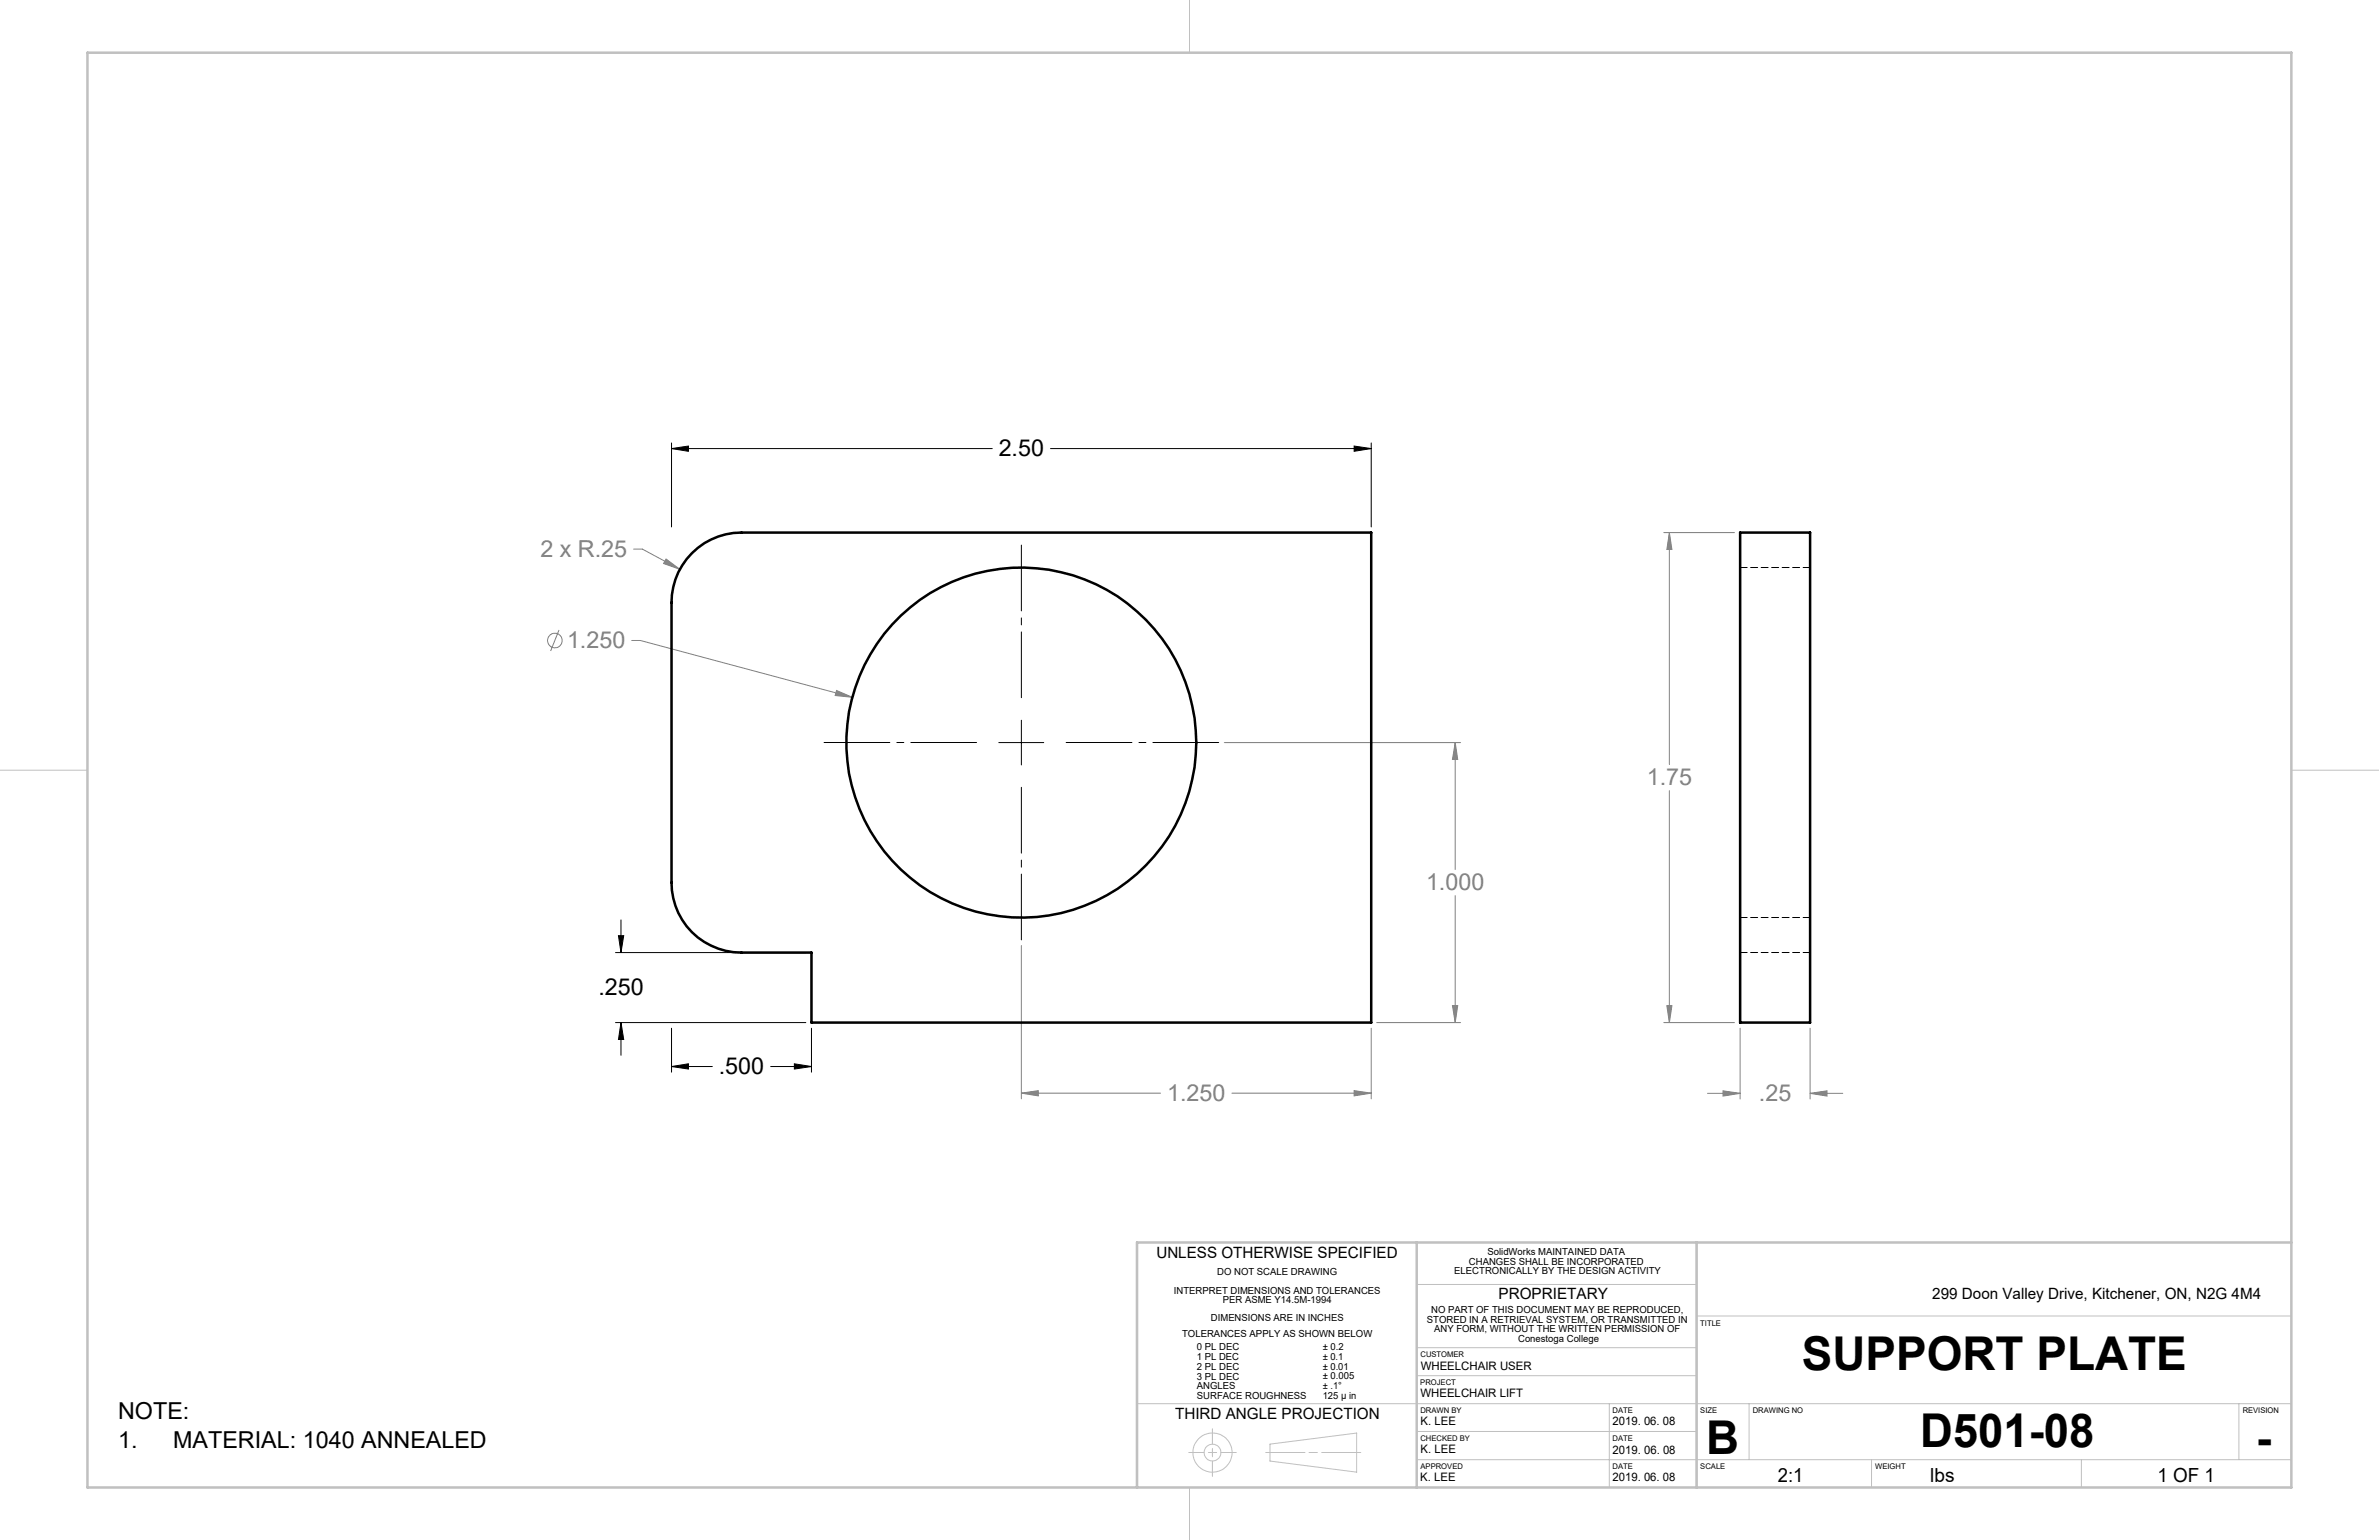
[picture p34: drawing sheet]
<svg xmlns="http://www.w3.org/2000/svg" width="432mm" height="279mm" viewBox="0 0 432 279" stroke-linecap="round" stroke-linejoin="round" font-family="sans-serif">
<defs><g id="words">
<g font-size="8.5">
<text x="327" y="248.5">SUPPORT PLATE</text>
<text x="309.7" y="263.8">B</text>
<text x="348.5" y="262.5">D501-08</text>
<text x="409.5" y="263.7">-</text>
</g>
<g font-size="4.2">
<text x="181.3" y="82.8">2.50</text>
<text x="108.6" y="180.6">.250</text>
<text x="130.5" y="194.9">.500</text>
<text x="21.4" y="257.5">NOTE:</text>
<text x="21.4" y="262.7">1.</text>
<text x="31.4" y="262.7">MATERIAL: 1040 ANNEALED</text>
</g>
<g font-size="4.2" fill="#808080">
<text x="98.1" y="101">2 x R.25</text>
<text x="102.9" y="117.6">1.250</text>
<text x="298.9" y="142.5">1.75</text>
<text x="258.8" y="161.5">1.000</text>
<text x="211.8" y="199.7">1.250</text>
<text x="319.3" y="199.8">.25</text>
</g>
<g font-size="3.5">
<text x="322.7" y="268.9">2:1</text>
<text x="350.4" y="268.9">lbs</text>
<text x="391.6" y="268.9">1 OF 1</text>
</g>
<g font-size="2.8">
<text x="209.9" y="228.2">UNLESS OTHERWISE SPECIFIED</text>
<text x="272" y="235.8">PROPRIETARY</text>
<text x="350.7" y="235.8">299 Doon Valley Drive, Kitchener, ON, N2G 4M4</text>
<text x="213.3" y="257.5">THIRD ANGLE PROJECTION</text>
</g>
<g font-size="2.1">
<text x="257.9" y="248.5">WHEELCHAIR USER</text>
<text x="257.8" y="253.5">WHEELCHAIR LIFT</text>
<text x="257.8" y="263.7">K. LEE</text>
<text x="257.9" y="258.6">K. LEE</text>
<text x="292.7" y="258.6">2019. 06. 08</text>
<text x="292.7" y="263.7">2019. 06. 08</text>
<text x="257.8" y="268.8">K. LEE</text>
<text x="292.7" y="268.7">2019. 06. 08</text>
</g>
<g font-size="1.8">
<text x="270" y="227.7">SolidWorks MAINTAINED DATA</text>
<text x="220.9" y="231.4">DO NOT SCALE DRAWING</text>
<text x="264" y="231.2">ELECTRONICALLY BY THE DESIGN ACTIVITY</text>
<text x="266.6" y="229.4">CHANGES SHALL BE INCORPORATED</text>
<text x="213.1" y="234.7">INTERPRET DIMENSIONS AND TOLERANCES</text>
<text x="219.8" y="239.7">DIMENSIONS ARE IN INCHES</text>
<text x="222" y="236.5">PER ASME Y14.5M-1994</text>
<text x="259" y="240">STORED IN A RETRIEVAL SYSTEM, OR TRANSMITTED IN</text>
<text x="259.8" y="238.2">NO PART OF THIS DOCUMENT MAY BE REPRODUCED,</text>
<text x="214.6" y="242.7">TOLERANCES APPLY AS SHOWN BELOW</text>
<text x="217.3" y="245">0 PL DEC</text>
<text x="240.1" y="245">± 0.2</text>
<text x="260.3" y="241.7">ANY FORM, WITHOUT THE WRITTEN PERMISSION OF</text>
<text x="275.6" y="243.5">Conestoga College</text>
<text x="217.3" y="246.8">1 PL DEC</text>
<text x="217.3" y="248.5">2 PL DEC</text>
<text x="217.3" y="250.3">3 PL DEC</text>
<text x="240.1" y="246.7">± 0.1</text>
<text x="240.1" y="248.5">± 0.01</text>
<text x="240.1" y="250.3">± 0.005</text>
<text x="217.3" y="252">ANGLES</text>
<text x="217.3" y="253.8">SURFACE ROUGHNESS</text>
<text x="240.1" y="252">± .1°</text>
<text x="240.1" y="253.8">125 µ in</text>
</g>
<g font-size="1.4">
<text x="308.6" y="240.5">TITLE</text>
<text x="257.8" y="251.3">PROJECT</text>
<text x="257.8" y="246.2">CUSTOMER</text>
<text x="257.8" y="256.4">DRAWN BY</text>
<text x="292.7" y="256.3">DATE</text>
<text x="308.6" y="256.4">SIZE</text>
<text x="318.1" y="256.4">DRAWING NO</text>
<text x="407.1" y="256.3">REVISION</text>
<text x="257.8" y="261.5">CHECKED BY</text>
<text x="292.7" y="261.5">DATE</text>
<text x="257.8" y="266.5">APPROVED</text>
<text x="292.7" y="266.5">DATE</text>
<text x="308.6" y="266.5">SCALE</text>
<text x="340.4" y="266.5">WEIGHT</text>
</g>
</g></defs>
<g fill="none" stroke="#c0c0c0" stroke-width=".18">
<path d="M215.9 0v9.6M0 139.7h15.9M415.9 139.7h15.9M206.4 225.4v44.5M257.1 233h50.8M257.1 225.4v44.5M307.9 238.8h108M307.9 225.4v44.5M206.4 254.7h209.5M220.1 259.2v2.8M257.1 249.6h50.8M257.1 244.5h50.8"/>
<path d="M257.1 259.7h50.8M292.1 254.7v15.2M317.5 254.7v10.1M406.4 254.7v10.1M215.8 263.5h2.7M215.9 269.9v9.5M219.3 263.5h1.5M220.1 262.8v1.5M220.1 265.1v2.8M221.6 263.5h2.8M229.7 263.5h7.2M230.5 262l15.7-2v7.1l-15.7-2z"/>
<path d="M237.6 263.5h1.5M239.9 263.5h7.1M257.1 264.8h158.8M339.7 264.8v5.1M377.8 264.8v5.1"/>
<circle cx="220.1" cy="263.5" r="3.6"/>
<circle cx="220.1" cy="263.6" r="1.53"/>
</g>
<path d="M15.9 9.6h400v260.3h-400zM257.1 225.4v44.5M307.9 225.4v44.5M415.9 225.4h-209.5v44.5" fill="none" stroke="#c0c0c0" stroke-width=".46"/>
<g fill="none" stroke="#808080" stroke-width=".18">
<path d="M115 99.6h1.6l6.8 3.7M302 96.6h12.8M303 96.6l.5 3.1h-1zM303 96.6v42.1M101.5 114.3l-1.6 3.8M114.7 116.2h1.5l38.5 10.3M120.9 101.4l2.5 1.9-3-1.1zM151.8 125.3l2.9 1.2-3.1-.3zM222.2 134.7h42.9M264.1 134.7l.5 3.1h-1zM264.1 134.7v23.1M303 143.4v42.1"/>
<path d="M185.4 171.6v27.8M264.1 162.5v23M185.4 198.3l3.1-.4v.9zM185.4 198.3h25.2M223.6 198.3h25.3M245.8 197.9l3.1 .4-3.1 .5zM248.9 186.5v12.9M249.9 185.5h15.2M263.6 182.5h1l-.5 3zM302 185.5h12.8M302.5 182.5h1l-.5 3zM309.9 198.4h5.9"/>
<path d="M312.7 197.9l3.1 .5-3.1 .5zM315.8 186.5v12.9M328.5 198.4l3.1-.5v1zM328.5 186.5v12.9M328.5 198.4h6"/>
<circle cx="100.7" cy="116.2" r="1.32"/>
</g>
<g fill="none" stroke="#000" stroke-width=".18">
<path d="M121.9 81.4l3.1-.5v1zM121.9 80.4v15.2M121.9 81.4h58.2M190.7 81.4h58.2M245.8 80.9l3.1 .5-3.1 .5zM248.9 80.4v15.2M181.3 134.7h8.1M185.4 130.7v8.1M111.7 172.8h34.6M112.3 169.8h.9l-.5 3zM112.7 166.9v5.9M111.7 185.5h34.6"/>
<path d="M112.7 185.5l.5 3.1h-.9zM112.7 185.5v6M121.9 193.5l3.1-.5v1zM121.9 186.5v8M121.9 193.5h7.4M139.9 193.5h7.4M144.2 193l3.1 .5-3.1 .5zM147.3 186.5v8"/>
</g>
<path d="M177.3 134.7h-27.7M185.4 126.6v-27.7M193.5 134.7h27.7M185.4 142.8v27.7" fill="none" stroke="#000" stroke-width=".18" stroke-dasharray="15.2 1.3 1.3 1.3" stroke-dashoffset="3.3"/>
<path d="M121.9 81.4l3.1-.5v1zM245.8 80.9l3.1 .5-3.1 .5zM121.9 193.5l3.1-.5v1zM144.2 193l3.1 .5-3.1 .5zM112.7 185.5l.5 3.1h-.9zM112.3 169.8h.9l-.5 3z" fill="#000"/>
<path d="M264.1 134.7l.5 3.1h-1zM263.6 182.5h1l-.5 3zM185.4 198.3l3.1-.4v.9zM245.8 197.9l3.1 .4-3.1 .5zM151.8 125.3l-.2 .9 3.1 .3zM120.9 101.4l-.5 .8 3 1.1zM312.7 197.9l3.1 .5-3.1 .5zM328.5 198.4l3.1-.5v1zM302.5 182.5h1l-.5 3zM303 96.6l.5 3.1h-1z" fill="#808080"/>
<g fill="none" stroke="#000" stroke-width=".46">
<path d="M315.8 96.6h12.7v88.9h-12.7zM125.6 100.4a12.7 12.7 0 0 1 9-3.8h114.3v88.9h-101.6v-12.7h-12.7a12.6 12.6 0 0 1-12.7-12.7v-50.8a12.6 12.6 0 0 1 3.7-8.9z"/>
<circle cx="185.4" cy="134.7" r="31.8"/>
</g>
<path d="M328.5 103h-12.7M315.8 166.5h12.7M328.5 172.8h-12.7" fill="none" stroke="#000" stroke-width=".18" stroke-dasharray="1.3 .6"/>
<use href="#words"/>
</svg>
